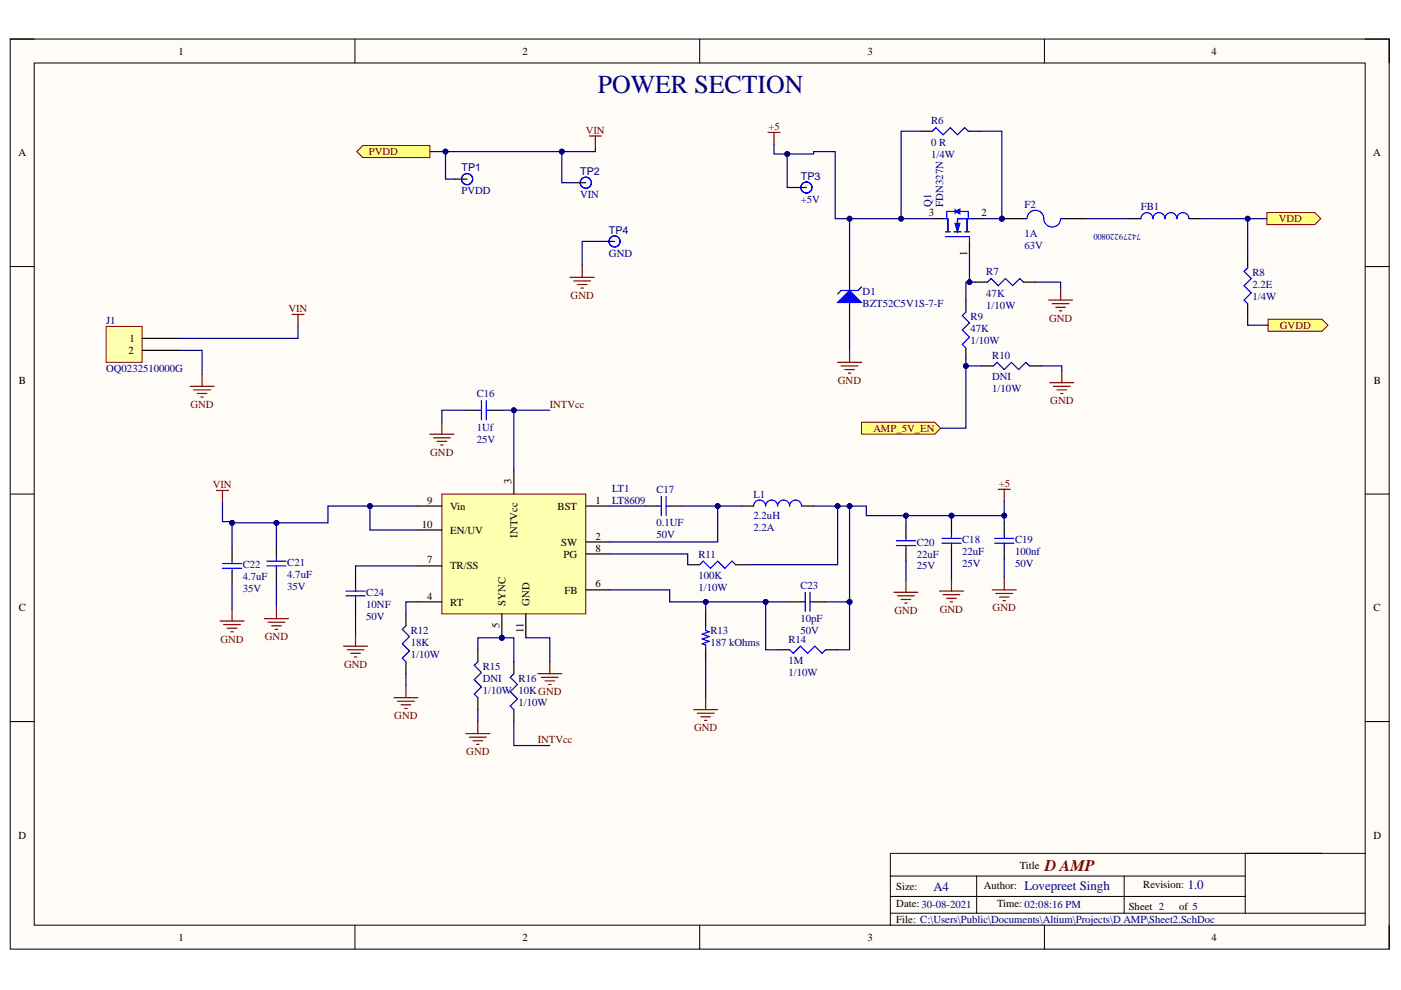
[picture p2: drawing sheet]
<svg xmlns="http://www.w3.org/2000/svg" width="297mm" height="210mm" viewBox="0 0 297 210" stroke-linecap="round" stroke-linejoin="round" font-family="sans-serif">
<defs><g id="words">
<text font-size="5.5" fill="#000080" x="126.7" y="19.8">POWER SECTION</text>
<text font-size="3.4" fill="#800000" x="221.5" y="184.7">DAMP</text>
<g font-size="2.7" fill="#000080">
<text x="197.9" y="188.9">A4</text>
<text x="217.2" y="188.7">Lovepreet Singh</text>
<text x="251.8" y="188.4">1.0</text>
</g>
<g font-size="2.3">
<text x="37.8" y="11.6">1</text>
<text x="110.8" y="11.6">2</text>
<text x="183.9" y="11.6">3</text>
<text x="256.9" y="11.6">4</text>
<text x="3.9" y="33.1">A</text>
<text x="291.1" y="33.1">A</text>
<text x="196.9" y="45.9">3</text>
<text x="208.1" y="45.9">2</text>
<text x="205.1" y="54.3" transform="rotate(-90 205.1 54.3)">1</text>
<text x="27.3" y="75">2</text>
<text x="27.5" y="72.5">1</text>
<text x="4" y="81.4">B</text>
<text x="291.3" y="81.4">B</text>
<text x="90.6" y="106.8">9</text>
<text x="108.4" y="102.7" transform="rotate(-90 108.4 102.7)">3</text>
<text x="126.2" y="106.8">1</text>
<text x="89.4" y="111.9">10</text>
<text x="95.4" y="113.1">EN/UV</text>
<text x="95.4" y="108.1">Vin</text>
<text x="109.7" y="114" transform="rotate(-90 109.7 114)">INTVcc</text>
<text x="118.2" y="108.1">BST</text>
<text x="90.6" y="119.5">7</text>
<text x="119" y="115.7">SW</text>
<text x="119.5" y="118.2">PG</text>
<text x="126.2" y="114.4">2</text>
<text x="126.2" y="116.9">8</text>
<text x="95.4" y="120.7">TR/SS</text>
<text x="119.7" y="125.8">FB</text>
<text x="126.2" y="124.5">6</text>
<text x="4" y="129.7">C</text>
<text x="90.6" y="127.1">4</text>
<text x="95.4" y="128.4">RT</text>
<text x="107.2" y="128.4" transform="rotate(-90 107.2 128.4)">SYNC</text>
<text x="112.3" y="128.4" transform="rotate(-90 112.3 128.4)">GND</text>
<text x="291.2" y="129.7">C</text>
<text x="105.9" y="133.2" transform="rotate(-90 105.9 133.2)">5</text>
<text x="111" y="134.2" transform="rotate(-90 111 134.2)">11</text>
<text x="3.9" y="177.9">D</text>
<text x="291.2" y="177.9">D</text>
<text x="216.2" y="184.2">Title</text>
<text x="190" y="188.8">Size:</text>
<text x="208.6" y="188.5">Author:</text>
<text x="242.4" y="188.3">Revision:</text>
<text x="190" y="192.4">Date: 30-08-2021</text>
<text x="190" y="195.7">File: C:\Users\Public\Documents\Altium\Projects\D AMP\Sheet2.SchDoc</text>
<text x="211.4" y="192.4">Time: 02:08:16 PM</text>
<text x="239.3" y="192.9">Sheet 2</text>
<text x="250" y="192.9">of 5</text>
<text x="37.8" y="199.5">1</text>
<text x="110.8" y="199.5">2</text>
<text x="183.9" y="199.5">3</text>
<text x="256.9" y="199.5">4</text>
</g>
<g font-size="2.3" fill="#800000">
<text x="124.2" y="28.3">VIN</text>
<text x="162.9" y="27.6">+5</text>
<text x="78.2" y="32.9">PVDD</text>
<text x="271.1" y="47.1">VDD</text>
<text x="121" y="63.4">GND</text>
<text x="61.1" y="66.2">VIN</text>
<text x="222.4" y="68.2">GND</text>
<text x="271.4" y="69.7">GVDD</text>
<text x="177.6" y="81.4">GND</text>
<text x="40.4" y="86.5">GND</text>
<text x="116.5" y="86.5">INTVcc</text>
<text x="222.7" y="85.7">GND</text>
<text x="185.2" y="91.6">AMP_5V_EN</text>
<text x="91.2" y="96.6">GND</text>
<text x="45.1" y="103.5">VIN</text>
<text x="211.8" y="103.2">+5</text>
<text x="189.6" y="130.2">GND</text>
<text x="199.3" y="129.9">GND</text>
<text x="210.5" y="129.7">GND</text>
<text x="46.7" y="136.2">GND</text>
<text x="56.2" y="135.7">GND</text>
<text x="72.9" y="141.6">GND</text>
<text x="83.6" y="152.5">GND</text>
<text x="147.2" y="155">GND</text>
<text x="98.9" y="160.1">GND</text>
<text x="114" y="157.6">INTVcc</text>
</g>
<g font-size="2.3" fill="#000080">
<text x="197.4" y="26.3">R6</text>
<text x="197.4" y="33.4">1/4W</text>
<text x="197.4" y="30.9">0 R</text>
<text x="97.9" y="36.3">TP1</text>
<text x="97.9" y="41.2">PVDD</text>
<text x="123" y="37.1">TP2</text>
<text x="123" y="41.9">VIN</text>
<text x="169.8" y="38.1">TP3</text>
<text x="169.8" y="43">+5V</text>
<text x="197.4" y="43.8" transform="rotate(-90 197.4 43.8)">Q1</text>
<text x="200" y="43.8" transform="rotate(-90 200 43.8)">FDN327N</text>
<text x="217.2" y="44.1">F2</text>
<text x="241.9" y="44.6">FB1</text>
<text x="129.1" y="49.5">TP4</text>
<text x="217.2" y="52.7">63V</text>
<text x="217.2" y="50.2">1A</text>
<text x="129.1" y="54.4">GND</text>
<text x="209.1" y="58.3">R7</text>
<text x="265.5" y="58.5">R8</text>
<text x="182.9" y="62.6">D1</text>
<text x="182.9" y="65.2">BZT52C5V1S-7-F</text>
<text x="209.1" y="65.4">1/10W</text>
<text x="209.1" y="62.9">47K</text>
<text x="265.5" y="63.6">1/4W</text>
<text x="265.5" y="61.1">2.2E</text>
<text x="22.5" y="68.7">J1</text>
<text x="205.8" y="67.9">R9</text>
<text x="205.8" y="70.5">47K</text>
<text x="205.8" y="73">1/10W</text>
<text x="210.4" y="76.1">R10</text>
<text x="22.5" y="78.8">OQ0232510000G</text>
<text x="210.4" y="83.2">1/10W</text>
<text x="210.4" y="80.6">DNI</text>
<text x="101.1" y="84.2">C16</text>
<text x="101.1" y="93.8">25V</text>
<text x="101.1" y="91.3">1Uf</text>
<text x="129.8" y="104.3">LT1</text>
<text x="129.8" y="106.8">LT8609</text>
<text x="139.2" y="104.5">C17</text>
<text x="159.8" y="105.5">L1</text>
<text x="139.2" y="111.6">0.1UF</text>
<text x="159.8" y="112.6">2.2A</text>
<text x="159.8" y="110.1">2.2uH</text>
<text x="60.9" y="120">C21</text>
<text x="139.2" y="114.2">50V</text>
<text x="148.1" y="118.2">R11</text>
<text x="194.4" y="115.7">C20</text>
<text x="194.4" y="118.2">22uF</text>
<text x="204" y="115.2">C18</text>
<text x="204" y="117.7">22uF</text>
<text x="215.2" y="115.2">C19</text>
<text x="215.2" y="117.7">100nf</text>
<text x="51.5" y="125.6">35V</text>
<text x="51.5" y="120.5">C22</text>
<text x="51.5" y="123">4.7uF</text>
<text x="60.9" y="125.1">35V</text>
<text x="60.9" y="122.5">4.7uF</text>
<text x="148.1" y="125.3">1/10W</text>
<text x="148.1" y="122.8">100K</text>
<text x="169.7" y="124.8">C23</text>
<text x="194.4" y="120.7">25V</text>
<text x="204" y="120.2">25V</text>
<text x="215.2" y="120.2">50V</text>
<text x="77.6" y="131.4">50V</text>
<text x="77.6" y="126.4">C24</text>
<text x="77.6" y="128.9">10NF</text>
<text x="169.7" y="131.9">10pF</text>
<text x="87.1" y="134.5">R12</text>
<text x="87.1" y="137">18K</text>
<text x="150.6" y="137">187 kOhms</text>
<text x="150.6" y="134.5">R13</text>
<text x="167.2" y="136.2">R14</text>
<text x="169.7" y="134.5">50V</text>
<text x="87.1" y="139.5">1/10W</text>
<text x="102.3" y="142.1">R15</text>
<text x="167.2" y="143.3">1/10W</text>
<text x="167.2" y="140.8">1M</text>
<text x="102.3" y="147.2">1/10W 10KGND</text>
<text x="102.3" y="144.6">DNI</text>
<text x="109.9" y="149.7">1/10W</text>
<text x="109.9" y="144.6">R16</text>
</g>
<text font-size="1.8" fill="#000080" x="241.9" y="49.5" transform="rotate(-180 241.9 49.5)">74279220800</text>
</g></defs>
<path d="M2.2 8.3h292.3v192.9h-292.3z" fill-rule="evenodd" fill="#fffcf8"/>
<path d="M2.2 8.3h292.3v192.9h-292.3z" fill="none" stroke="#000" stroke-width=".21"/>
<path d="M7.3 13.4h282.1v182.8h-282.1z" fill-rule="evenodd" fill="#fffcf8"/>
<g fill="none" stroke="#000" stroke-width=".21">
<path d="M2.2 8.3h5.1M7.3 13.4h282.1v182.8h-282.1zM75.3 8.3v5.1M148.3 8.3v5.1M221.4 8.3v5.1M289.4 8.3h5.1v5.1M2.2 56.5h5.1M289.4 56.5h5.1M2.2 104.8h5.1M289.4 104.8h5.1M2.2 153h5.1M289.4 153h5.1"/>
<path d="M75.3 196.2v5M148.3 196.2v5M188.8 185.7h75.2M188.8 193.6h100.6M188.8 190.1h75.2M207.1 185.7v7.9M221.4 196.2v5M238.3 185.7v7.9M264 180.9v12.7M289.4 180.9h-100.6v15.3M294.5 196.2v5"/>
</g>
<path d="M268.6 45.1h10.2l1.2 1.3-1.2 1.2h-10.2z" fill-rule="evenodd" fill="#ffff80"/>
<path d="M268.6 45.1h10.2l1.2 1.3-1.2 1.2h-10.2z" fill="none" stroke="#800000" stroke-width=".21"/>
<circle cx="212.4" cy="46.4" r=".51" fill="#000080"/>
<circle cx="212.4" cy="46.4" r=".51" fill="none" stroke="#000080" stroke-width=".21"/>
<path d="M212.4 46.4h5.1M225.1 46.4h5.1" fill="none" stroke="#000" stroke-width=".25"/>
<circle cx="212.4" cy="46.4" r=".51" fill="#000080"/>
<circle cx="212.4" cy="46.4" r=".51" fill="none" stroke="#000080" stroke-width=".21"/>
<path d="M217.5 46.4h.2M217.7 46.3a1.78 1.78 0 0 1 1.9-1.7 1.78 1.78 0 0 1 1.7 1.8 1.78 1.78 0 0 0 1.8 1.7 1.78 1.78 0 0 0 1.8-1.7M224.9 46.4h.2" fill="none" stroke="#00f" stroke-width=".25"/>
<path d="M268.9 67.7h11.4l1.3 1.3-1.3 1.2h-11.4z" fill-rule="evenodd" fill="#ffff80"/>
<path d="M268.9 67.7h11.4l1.3 1.3-1.3 1.2h-11.4z" fill="none" stroke="#800000" stroke-width=".21"/>
<path d="M239.4 46.4h2.5M252.1 46.4h2.5" fill="none" stroke="#000" stroke-width=".25"/>
<path d="M200 46.4h1v2.8M200.5 50.2h5v1.2M205 46.4v2.8M205.5 46.4h-2.5v1.5M241.9 46.4a1.27 1.27 0 0 1 1.3-1.3 1.27 1.27 0 0 1 1.2 1.3 1.27 1.27 0 0 1 1.3-1.3 1.27 1.27 0 0 1 1.3 1.3 1.27 1.27 0 0 1 1.3-1.3 1.27 1.27 0 0 1 1.2 1.3 1.27 1.27 0 0 1 1.3-1.3 1.27 1.27 0 0 1 1.3 1.3" fill="none" stroke="#00f" stroke-width=".25"/>
<path d="M202.5 47.4h1l-.5 1.8z" fill="#00f"/>
<path d="M202.5 47.4h1l-.5 1.8z" fill="none" stroke="#00f" stroke-width=".25"/>
<path d="M202.5 44.8l1-.5v1z" fill="#00f"/>
<path d="M197.7 27.8l.7-.7 1.6 1.5 1.5-1.5 1.5 1.5 1.5-1.5 .8 .7M200.7 46.4v-1.6h4.6v1.6M202.5 44.8l1-.5v1zM202.5 44.3v1M203 46.4h3.3M209.4 59.8l.7-.7 1.5 1.5 1.6-1.5 1.5 1.5 1.5-1.5 .8 .7M264.5 56.8l-.7 .7 1.5 1.6-1.5 1.5 1.5 1.5-1.5 1.5 .7 .8M204.8 66.2l-.8 .7 1.5 1.6-1.5 1.5 1.5 1.5-1.5 1.5 .8 .8M210.6 77.6l.8-.8 1.5 1.6 1.5-1.6 1.6 1.6 1.5-1.6 .8 .8" fill="none" stroke="#00f" stroke-width=".25"/>
<g fill="none" stroke="#000" stroke-width=".25">
<path d="M195.1 27.8h2.6M205.3 27.8h2.5M197.9 46.4h2.1M200.5 49.2h1M202.2 49.2h1.6M204.5 49.2h1M205.5 51.4v2.6M206.1 46.4h2M206.8 59.8h2.6M217 59.8h2.5M264.5 54.2v2.6M204.8 63.6v2.6"/>
<path d="M204.8 73.8v2.5M208.1 77.6h2.5M218.3 77.6h2.5M264.5 64.4v2.5"/>
</g>
<path d="M222.3 63.6h5.1M223.1 64.4h3.5M223.8 65.1h2.1M224.6 65.9h.5M224.9 61.1v2.5M225.1 78.6v2.5M222.6 81.1h5.1M223.3 81.9h3.6M224.1 82.7h2M224.9 83.4h.5" fill="none" stroke="#800000" stroke-width=".25"/>
<path d="M182.7 89.5h15.5l1.2 1.3-1.2 1.3h-15.5z" fill-rule="evenodd" fill="#ffff80"/>
<path d="M182.7 89.5h15.5l1.2 1.3-1.2 1.3h-15.5z" fill="none" stroke="#800000" stroke-width=".21"/>
<g fill="none" stroke="#000" stroke-width=".25">
<path d="M49.2 116.2v2.5M58.6 115.7v2.5M145.8 119.7h2.5M156 119.7h2.5M192.1 111.4v2.5M192.1 116.4v2.6M201.7 110.9v2.5M201.7 115.9v2.6M212.9 110.9v2.5M212.9 115.9v2.6M49.2 121.3v2.5M58.6 120.7v2.6"/>
<path d="M75.4 122v2.6M75.4 127.1v2.5"/>
</g>
<g fill="none" stroke="#00f" stroke-width=".25">
<path d="M47.2 119.5h4M49.2 118.7v.8M56.6 119h4M56.6 120h4M58.6 118.2v.8M58.6 120v.7M148.3 119.7l.8-.7 1.5 1.5 1.6-1.5 1.5 1.5 1.5-1.5 .8 .7M190 114.7h4.1M190 115.7h4.1M192.1 113.9v.8M192.1 115.7v.7M199.7 114.2h4.1"/>
<path d="M199.7 115.2h4.1M201.7 113.4v.8M201.7 115.2v.7M210.9 114.2h4.1M210.9 115.2h4.1M212.9 113.4v.8M212.9 115.2v.7M47.2 120.5h4M49.2 120.5v.8M73.4 125.3h4M73.4 126.3h4M75.4 124.6v.7"/>
<path d="M75.4 126.3v.8"/>
</g>
<g fill="none" stroke="#800000" stroke-width=".25">
<path d="M162.8 28.1h2.6M164.1 28.1v2.5M45.9 104h2.5M47.2 104v2.5M211.6 103.7h2.6M212.9 103.7v2.6M46.7 131.7h5M47.4 132.4h3.6M48.2 133.2h2M48.9 134h.6M49.2 129.1v2.6M56.1 131.2h5"/>
<path d="M56.8 131.9h3.6M57.6 132.7h2M58.4 133.4h.5M58.6 128.6v2.6M72.8 137h5.1M73.6 137.8h3.6M74.4 138.5h2M75.1 139.3h.5M75.4 134.5v2.5M189.5 125.6h5.1M190.3 126.3h3.6M191.1 127.1h2"/>
<path d="M191.8 127.9h.5M192.1 123v2.6M199.2 125.3h5.1M200 126.1h3.5M200.7 126.9h2.1M201.5 127.6h.5M201.7 122.8v2.5M210.4 125.1h5.1M211.1 125.8h3.6M211.9 126.6h2M212.7 127.4h.5M212.9 122.5v2.6"/>
</g>
<path d="M76.9 30.9h14.2v2.5h-14.2l-1.3-1.3z" fill-rule="evenodd" fill="#ffff80"/>
<path d="M76.9 30.9h14.2v2.5h-14.2l-1.3-1.3z" fill="none" stroke="#800000" stroke-width=".21"/>
<path d="M125 28.8h2.5M126.2 28.8v2.6M120.9 58.8h5.1M121.7 59.6h3.5M123.4 56.3v2.5M122.4 60.3h2.1M123.2 61.1h.5" fill="none" stroke="#800000" stroke-width=".25"/>
<g fill="none" stroke="#00f" stroke-width=".25">
<circle cx="99" cy="38" r="1.18"/>
<circle cx="171" cy="39.8" r="1.18"/>
<circle cx="130.3" cy="51.2" r="1.18"/>
</g>
<path d="M96.5 38h2.5M168.4 39.8h2.6M127.8 51.2h2.5M180.1 56.5v5.1M180.1 64.1v5.1" fill="none" stroke="#000" stroke-width=".25"/>
<path d="M180.1 61.6l2.6 2.5h-5.1z" fill="#00f"/>
<path d="M180.1 61.6l2.6 2.5h-5.1zM182.7 60.8l-.8 .8h-3.6l-.7 .8" fill="none" stroke="#00f" stroke-width=".25"/>
<path d="M177.6 76.8h5.1M178.3 77.6h3.6M179.1 78.4h2M179.9 79.1h.5M180.1 74.3v2.5" fill="none" stroke="#800000" stroke-width=".25"/>
<circle cx="106.4" cy="135.2" r=".51" fill="#000080"/>
<circle cx="106.4" cy="135.2" r=".51" fill="none" stroke="#000080" stroke-width=".21"/>
<path d="M93.7 104.8h30.5v25.3h-30.5z" fill-rule="evenodd" fill="#ffffb0"/>
<path d="M93.7 104.8h30.5v25.3h-30.5z" fill="none" stroke="#800000" stroke-width=".21"/>
<path d="M108.9 99.7v5.1M88.6 112.4h5.1M88.6 120h5.1M124.2 114.9h5.1M124.2 107.3h5.1M124.2 117.4h5.1M88.6 127.6h5.1M106.4 130.1v5.1M124.2 125.1h5.1" fill="none" stroke="#000" stroke-width=".25"/>
<circle cx="106.4" cy="135.2" r=".51" fill="#000080"/>
<circle cx="106.4" cy="135.2" r=".51" fill="none" stroke="#000080" stroke-width=".21"/>
<g fill="none" stroke="#000" stroke-width=".25">
<path d="M121.7 38.7h2.5M98.8 87h2.5M103.9 87h2.5M88.6 107.3h5.1M136.9 107.3h2.5M142 107.3h2.5M157.2 107.3h2.6M170 107.3h2.5M86.1 130.1v2.6M101.3 137.8v2.5M111.5 130.1v5.1M149.6 130.1v2.6"/>
<path d="M149.6 137.8v2.5M164.9 137.8h2.5M167.4 127.6h2.6M172.5 127.6h2.5M175 137.8h2.6M86.1 140.3v2.5M101.3 147.9v2.6M108.9 140.3v2.5M108.9 150.5v2.5"/>
</g>
<g fill="none" stroke="#00f" stroke-width=".25">
<path d="M101.3 87h.8M102.1 85v4M103.1 85v4M103.1 87h.8M139.4 107.3h.8M140.2 105.3v4M141.2 105.3v4M141.2 107.3h.8M159.8 107.3a1.27 1.27 0 0 1 1.3-1.3 1.27 1.27 0 0 1 1.2 1.3 1.27 1.27 0 0 1 1.3-1.3 1.27 1.27 0 0 1 1.3 1.3 1.27 1.27 0 0 1 1.2-1.3 1.27 1.27 0 0 1 1.3 1.3 1.27 1.27 0 0 1 1.3-1.3 1.27 1.27 0 0 1 1.3 1.3M86.1 132.7l-.8 .7 1.5 1.6-1.5 1.5 1.5 1.5-1.5 1.5 .8 .8M149.6 132.7v1l.8 .3-1.5 .5 1.5 .5-1.5 .5 1.5 .5-1.5 .5 .7 .2v1.1M167.4 137.8l.8 .7 1.5-1.5 1.5 1.5 1.5-1.5 1.6 1.5 .7-.7"/>
<path d="M170 127.6h.7M170.7 125.6v4M171.7 125.6v4M171.7 127.6h.8M101.3 140.3l-.7 .8 1.5 1.5-1.5 1.5 1.5 1.5-1.5 1.6 .7 .7M108.9 142.8l-.7 .8 1.5 1.5-1.5 1.5 1.5 1.6-1.5 1.5 .7 .8"/>
<circle cx="124.2" cy="38.7" r="1.18"/>
</g>
<g fill="none" stroke="#800000" stroke-width=".25">
<path d="M61.9 66.7h2.6M63.2 66.7v2.5M91.1 92.1h5.1M91.9 92.8h3.6M92.7 93.6h2M93.4 94.3h.5M93.7 89.5v2.6M83.5 147.9h5.1M84.3 148.7h3.5M85 149.4h2.1M85.8 150.2h.5M86.1 145.4v2.5"/>
<path d="M98.8 155.5h5.1M99.5 156.3h3.6M100.3 157.1h2M101.1 157.8h.5M101.3 153v2.5M114 142.8h5.1M114.8 143.6h3.5M115.6 144.4h2M116.3 145.1h.5M116.6 140.3v2.5M147.1 150.5h5.1M147.8 151.2h3.6"/>
<path d="M148.6 152h2M149.4 152.7h.5M149.6 147.9v2.6"/>
</g>
<path d="M47.2 106.5v4.1h2v.3h9.4" fill="none" stroke="#000080" stroke-width=".25"/>
<circle cx="49.2" cy="110.9" r=".51" fill="#000080"/>
<circle cx="49.2" cy="110.9" r=".51" fill="none" stroke="#000080" stroke-width=".21"/>
<circle cx="58.6" cy="110.9" r=".51" fill="#000080"/>
<circle cx="58.6" cy="110.9" r=".51" fill="none" stroke="#000080" stroke-width=".21"/>
<path d="M88.6 107.3h-19.1v3.6h-10.9v4.8" fill="none" stroke="#000080" stroke-width=".25"/>
<circle cx="78.4" cy="107.3" r=".51" fill="#000080"/>
<circle cx="78.4" cy="107.3" r=".51" fill="none" stroke="#000080" stroke-width=".21"/>
<circle cx="58.6" cy="110.9" r=".51" fill="#000080"/>
<circle cx="58.6" cy="110.9" r=".51" fill="none" stroke="#000080" stroke-width=".21"/>
<path d="M78.4 107.3v5.1h10.2M88.6 120h-13.2v2" fill="none" stroke="#000080" stroke-width=".25"/>
<circle cx="78.4" cy="107.3" r=".51" fill="#000080"/>
<circle cx="78.4" cy="107.3" r=".51" fill="none" stroke="#000080" stroke-width=".21"/>
<path d="M94.5 32.1v5.9h2M98.8 87h-5.1v2.5M88.6 127.6h-2.5v2.5" fill="none" stroke="#000080" stroke-width=".25"/>
<circle cx="94.5" cy="32.1" r=".51" fill="#000080"/>
<circle cx="94.5" cy="32.1" r=".51" fill="none" stroke="#000080" stroke-width=".21"/>
<path d="M101.3 137.8v-2.6h7.6v5.1" fill="none" stroke="#000080" stroke-width=".25"/>
<circle cx="106.4" cy="135.2" r=".51" fill="#000080"/>
<circle cx="106.4" cy="135.2" r=".51" fill="none" stroke="#000080" stroke-width=".21"/>
<path d="M106.4 87h2.5v12.7" fill="none" stroke="#000080" stroke-width=".25"/>
<circle cx="108.9" cy="87" r=".51" fill="#000080"/>
<circle cx="108.9" cy="87" r=".51" fill="none" stroke="#000080" stroke-width=".21"/>
<path d="M108.9 87h7.7M108.9 153v5.1h7.7" fill="none" stroke="#000080" stroke-width=".25"/>
<circle cx="108.9" cy="87" r=".51" fill="#000080"/>
<circle cx="108.9" cy="87" r=".51" fill="none" stroke="#000080" stroke-width=".21"/>
<path d="M119.1 32.1v6.6h2.6M111.5 135.2h5.1v5.1" fill="none" stroke="#000080" stroke-width=".25"/>
<circle cx="119.1" cy="32.1" r=".51" fill="#000080"/>
<circle cx="119.1" cy="32.1" r=".51" fill="none" stroke="#000080" stroke-width=".21"/>
<path d="M127.8 51.2h-4.4v5.1M129.3 125.1h12.7v2.5h20.3" fill="none" stroke="#000080" stroke-width=".25"/>
<circle cx="149.6" cy="127.6" r=".51" fill="#000080"/>
<circle cx="149.6" cy="127.6" r=".51" fill="none" stroke="#000080" stroke-width=".21"/>
<circle cx="162.3" cy="127.6" r=".51" fill="#000080"/>
<circle cx="162.3" cy="127.6" r=".51" fill="none" stroke="#000080" stroke-width=".21"/>
<path d="M129.3 117.4h16.5v2.3M144.5 107.3h7.7v7.6h-22.9" fill="none" stroke="#000080" stroke-width=".25"/>
<circle cx="152.2" cy="107.3" r=".51" fill="#000080"/>
<circle cx="152.2" cy="107.3" r=".51" fill="none" stroke="#000080" stroke-width=".21"/>
<path d="M129.3 107.3h7.6M152.2 107.3h5" fill="none" stroke="#000080" stroke-width=".25"/>
<circle cx="152.2" cy="107.3" r=".51" fill="#000080"/>
<circle cx="152.2" cy="107.3" r=".51" fill="none" stroke="#000080" stroke-width=".21"/>
<path d="M172.5 107.3h5.1v12.4h-19.1" fill="none" stroke="#000080" stroke-width=".25"/>
<circle cx="177.6" cy="107.3" r=".51" fill="#000080"/>
<circle cx="177.6" cy="107.3" r=".51" fill="none" stroke="#000080" stroke-width=".21"/>
<path d="M167.4 127.6h-5.1v10.2h2.6" fill="none" stroke="#000080" stroke-width=".25"/>
<circle cx="162.3" cy="127.6" r=".51" fill="#000080"/>
<circle cx="162.3" cy="127.6" r=".51" fill="none" stroke="#000080" stroke-width=".21"/>
<path d="M164.1 30.6v2h8.4v-.5h4.6v14.3h20.8" fill="none" stroke="#000080" stroke-width=".25"/>
<circle cx="166.9" cy="32.6" r=".51" fill="#000080"/>
<circle cx="166.9" cy="32.6" r=".51" fill="none" stroke="#000080" stroke-width=".21"/>
<circle cx="180.1" cy="46.4" r=".51" fill="#000080"/>
<circle cx="180.1" cy="46.4" r=".51" fill="none" stroke="#000080" stroke-width=".21"/>
<circle cx="191.1" cy="46.4" r=".51" fill="#000080"/>
<circle cx="191.1" cy="46.4" r=".51" fill="none" stroke="#000080" stroke-width=".21"/>
<path d="M166.9 32.6v7.2h1.5" fill="none" stroke="#000080" stroke-width=".25"/>
<circle cx="166.9" cy="32.6" r=".51" fill="#000080"/>
<circle cx="166.9" cy="32.6" r=".51" fill="none" stroke="#000080" stroke-width=".21"/>
<path d="M175 127.6h5.1v10.2h-2.5" fill="none" stroke="#000080" stroke-width=".25"/>
<circle cx="180.1" cy="127.6" r=".51" fill="#000080"/>
<circle cx="180.1" cy="127.6" r=".51" fill="none" stroke="#000080" stroke-width=".21"/>
<path d="M177.6 107.3h2.5v20.3" fill="none" stroke="#000080" stroke-width=".25"/>
<circle cx="180.1" cy="127.6" r=".51" fill="#000080"/>
<circle cx="180.1" cy="127.6" r=".51" fill="none" stroke="#000080" stroke-width=".21"/>
<circle cx="180.1" cy="107.3" r=".51" fill="#000080"/>
<circle cx="180.1" cy="107.3" r=".51" fill="none" stroke="#000080" stroke-width=".21"/>
<circle cx="177.6" cy="107.3" r=".51" fill="#000080"/>
<circle cx="177.6" cy="107.3" r=".51" fill="none" stroke="#000080" stroke-width=".21"/>
<path d="M180.1 107.3h3.6v2h8.4v2.1" fill="none" stroke="#000080" stroke-width=".25"/>
<circle cx="180.1" cy="107.3" r=".51" fill="#000080"/>
<circle cx="180.1" cy="107.3" r=".51" fill="none" stroke="#000080" stroke-width=".21"/>
<circle cx="192.1" cy="109.3" r=".51" fill="#000080"/>
<circle cx="192.1" cy="109.3" r=".51" fill="none" stroke="#000080" stroke-width=".21"/>
<path d="M195.1 27.8h-4v18.6" fill="none" stroke="#000080" stroke-width=".25"/>
<circle cx="191.1" cy="46.4" r=".51" fill="#000080"/>
<circle cx="191.1" cy="46.4" r=".51" fill="none" stroke="#000080" stroke-width=".21"/>
<path d="M192.1 109.3h9.6v1.6" fill="none" stroke="#000080" stroke-width=".25"/>
<circle cx="192.1" cy="109.3" r=".51" fill="#000080"/>
<circle cx="192.1" cy="109.3" r=".51" fill="none" stroke="#000080" stroke-width=".21"/>
<circle cx="201.7" cy="109.3" r=".51" fill="#000080"/>
<circle cx="201.7" cy="109.3" r=".51" fill="none" stroke="#000080" stroke-width=".21"/>
<path d="M204.8 77.6v13.2h-5.4" fill="none" stroke="#000080" stroke-width=".25"/>
<circle cx="204.8" cy="77.6" r=".51" fill="#000080"/>
<circle cx="204.8" cy="77.6" r=".51" fill="none" stroke="#000080" stroke-width=".21"/>
<path d="M201.7 109.3h11.2v1.6" fill="none" stroke="#000080" stroke-width=".25"/>
<circle cx="201.7" cy="109.3" r=".51" fill="#000080"/>
<circle cx="201.7" cy="109.3" r=".51" fill="none" stroke="#000080" stroke-width=".21"/>
<circle cx="212.9" cy="109.3" r=".51" fill="#000080"/>
<circle cx="212.9" cy="109.3" r=".51" fill="none" stroke="#000080" stroke-width=".21"/>
<path d="M204.8 76.3v1.3h3.3" fill="none" stroke="#000080" stroke-width=".25"/>
<circle cx="204.8" cy="77.6" r=".51" fill="#000080"/>
<circle cx="204.8" cy="77.6" r=".51" fill="none" stroke="#000080" stroke-width=".21"/>
<path d="M205.5 59.8h-.7v3.8" fill="none" stroke="#000080" stroke-width=".25"/>
<circle cx="205.5" cy="59.8" r=".51" fill="#000080"/>
<circle cx="205.5" cy="59.8" r=".51" fill="none" stroke="#000080" stroke-width=".21"/>
<path d="M205.5 54v5.8h1.3" fill="none" stroke="#000080" stroke-width=".25"/>
<circle cx="205.5" cy="59.8" r=".51" fill="#000080"/>
<circle cx="205.5" cy="59.8" r=".51" fill="none" stroke="#000080" stroke-width=".21"/>
<path d="M207.8 27.8h4.6v18.6h-4.3" fill="none" stroke="#000080" stroke-width=".25"/>
<circle cx="212.4" cy="46.4" r=".51" fill="#000080"/>
<circle cx="212.4" cy="46.4" r=".51" fill="none" stroke="#000080" stroke-width=".21"/>
<path d="M219.5 59.8h5.4v1.3M230.2 46.4h9.2M254.6 46.4h9.9M220.8 77.6h4.3v1" fill="none" stroke="#000080" stroke-width=".25"/>
<circle cx="264.5" cy="46.4" r=".51" fill="#000080"/>
<circle cx="264.5" cy="46.4" r=".51" fill="none" stroke="#000080" stroke-width=".21"/>
<path d="M268.6 46.4h-4.1v7.8M264.5 66.9v2.1h4.4" fill="none" stroke="#000080" stroke-width=".25"/>
<circle cx="264.5" cy="46.4" r=".51" fill="#000080"/>
<circle cx="264.5" cy="46.4" r=".51" fill="none" stroke="#000080" stroke-width=".21"/>
<path d="M49.2 110.9v5.3M49.2 123.8v5.3" fill="none" stroke="#000080" stroke-width=".25"/>
<circle cx="49.2" cy="110.9" r=".51" fill="#000080"/>
<circle cx="49.2" cy="110.9" r=".51" fill="none" stroke="#000080" stroke-width=".21"/>
<path d="M58.6 123.3v5.3M75.4 129.6v4.9M149.6 127.6v2.5M86.1 142.8v2.6M101.3 150.5v2.5M149.6 140.3v7.6" fill="none" stroke="#000080" stroke-width=".25"/>
<circle cx="149.6" cy="127.6" r=".51" fill="#000080"/>
<circle cx="149.6" cy="127.6" r=".51" fill="none" stroke="#000080" stroke-width=".21"/>
<path d="M180.1 46.4v10.1M180.1 69.2v5.1" fill="none" stroke="#000080" stroke-width=".25"/>
<circle cx="180.1" cy="46.4" r=".51" fill="#000080"/>
<circle cx="180.1" cy="46.4" r=".51" fill="none" stroke="#000080" stroke-width=".21"/>
<path d="M192.1 119v4M201.7 118.5v4.3M212.9 106.3v3M212.9 118.5v4" fill="none" stroke="#000080" stroke-width=".25"/>
<circle cx="212.9" cy="109.3" r=".51" fill="#000080"/>
<circle cx="212.9" cy="109.3" r=".51" fill="none" stroke="#000080" stroke-width=".21"/>
<path d="M22.5 69.2h7.6v7.6h-7.6z" fill-rule="evenodd" fill="#ffffb0"/>
<path d="M22.5 69.2h7.6v7.6h-7.6z" fill="none" stroke="#800000" stroke-width=".21"/>
<path d="M30.1 71.7h7.7M30.1 74.3h7.7" fill="none" stroke="#000" stroke-width=".25"/>
<path d="M42.8 79.4v2.5M40.3 81.9h5.1M41.1 82.7h3.5M41.8 83.4h2.1M42.6 84.2h.5" fill="none" stroke="#800000" stroke-width=".25"/>
<path d="M126.2 31.4v.7h-35.1M37.8 74.3h5v5.1" fill="none" stroke="#000080" stroke-width=".25"/>
<circle cx="94.5" cy="32.1" r=".51" fill="#000080"/>
<circle cx="94.5" cy="32.1" r=".51" fill="none" stroke="#000080" stroke-width=".21"/>
<circle cx="119.1" cy="32.1" r=".51" fill="#000080"/>
<circle cx="119.1" cy="32.1" r=".51" fill="none" stroke="#000080" stroke-width=".21"/>
<path d="M63.2 69.2v2.5h-25.4" fill="none" stroke="#000080" stroke-width=".25"/>
<use href="#words"/>
</svg>
